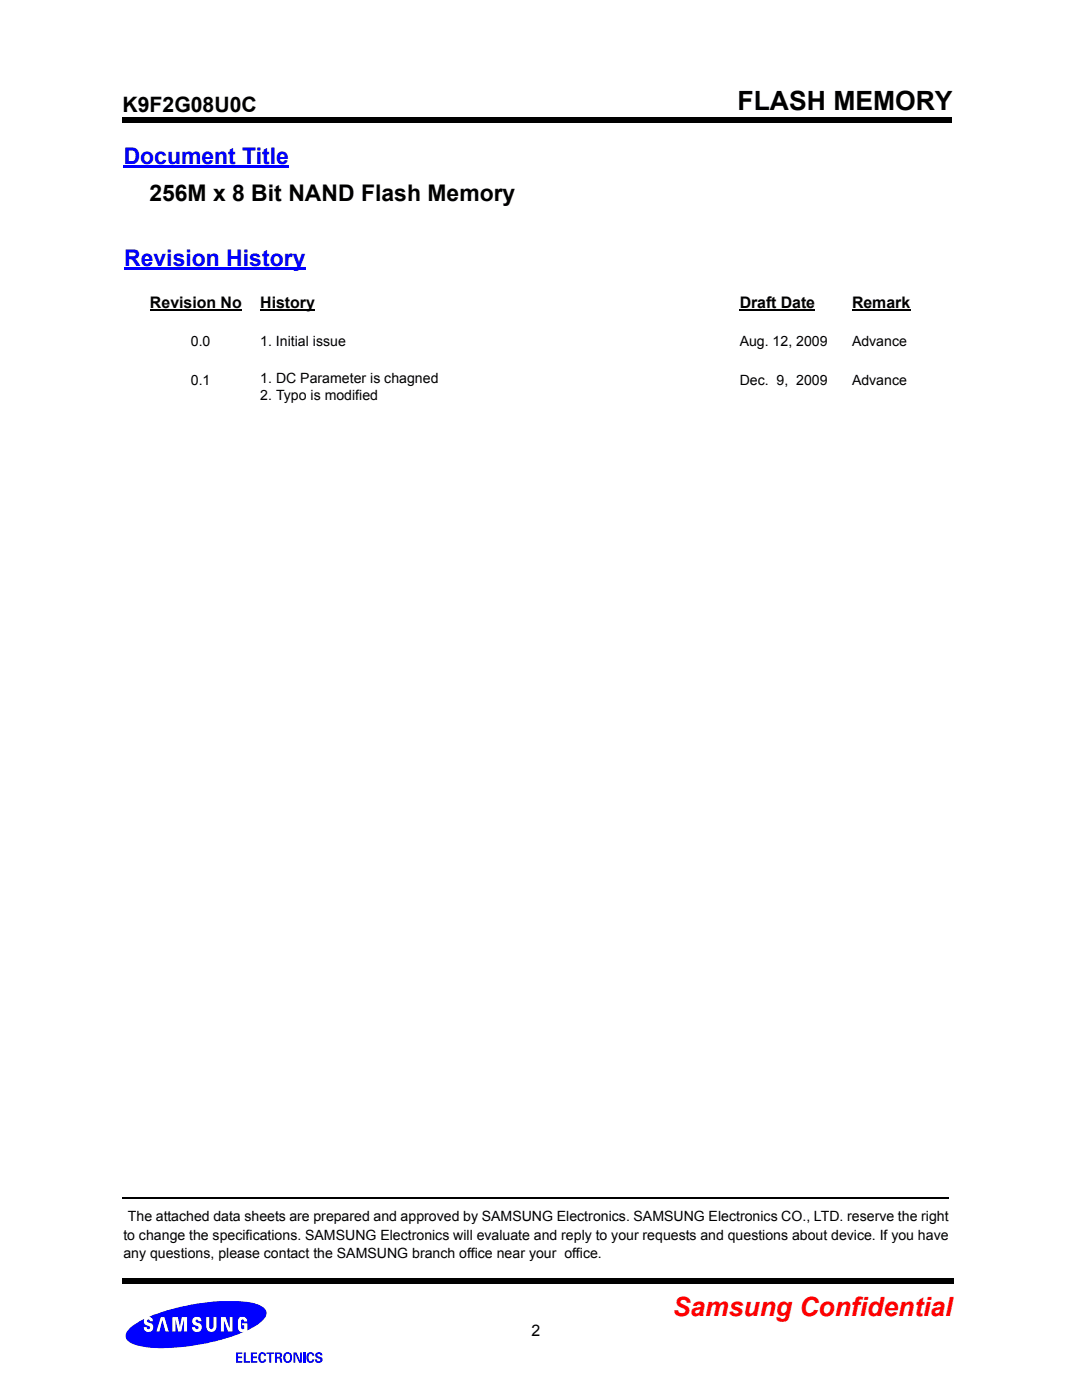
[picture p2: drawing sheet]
<svg xmlns="http://www.w3.org/2000/svg" width="216mm" height="279mm" viewBox="0 0 216 279" stroke-linecap="round" stroke-linejoin="round" font-family="sans-serif">
<defs><g id="words">
<text font-size="5.3" x="147.2" y="21.9">FLASH MEMORY</text>
<text font-size="5.3" fill="#f00" x="134.2" y="262.6">Samsung Confidential</text>
<g font-size="4.6" fill="#00f">
<text x="24.7" y="32.8">Document Title</text>
<text x="24.8" y="53">Revision History</text>
</g>
<text font-size="4.6" x="29.8" y="40.1">256M x 8 Bit NAND Flash Memory</text>
<text font-size="4.2" x="24.4" y="22.3">K9F2G08U0C</text>
<g font-size="3.2">
<text x="29.9" y="61.5">Revision No</text>
<text x="51.9" y="61.5">History</text>
<text x="147.6" y="61.5">Draft Date</text>
<text x="170" y="61.5">Remark</text>
<text x="106" y="266.6">2</text>
</g>
<g font-size="2.8">
<text x="38.1" y="69">0.0</text>
<text x="51.9" y="69">1. Initial issue</text>
<text x="147.6" y="69">Aug. 12, 2009</text>
<text x="170" y="69">Advance</text>
<text x="38.1" y="76.8">0.1</text>
<text x="51.9" y="76.4">1. DC Parameter is chagned</text>
<text x="147.6" y="76.8">Dec. 9, 2009</text>
<text x="170" y="76.8">Advance</text>
<text x="51.9" y="79.9">2. Typo is modified</text>
<text x="25.5" y="243.7">The attached data sheets are prepared and approved by SAMSUNG</text>
<text x="111.1" y="243.7">Electronics. SAMSUNG Electronics CO., LTD. reserve the right</text>
<text x="24.6" y="247.5">to change the specifications. SAMSUNG Electronics will evaluate and reply to your requests and questions about device. If you have</text>
<text x="24.6" y="251">any questions, please contact the SAMSUNG branch office near your office.</text>
</g>
</g></defs>
<g fill="#00f">
<path d="M25.9 265.1a1.68 1.68 0 0 0-.8 1.7 1.68 1.68 0 0 0 1.3 1.4 19.2 19.2 0 0 0 8.6 .7l3.4-.3 3-.5 4.4-1.2 2.9-1.1h-.1a.88 .88 0 0 1-1.1-.9v-1.2l.2-.7 .3-.2h.6l.5 .2 .2 .7h-.6l-.2-.4-.3 .1v1.7l.1 .2 .4-.1v-.7h-.4v-.4h1.1v1.4l.8-.5a5.1 5.1 0 0 0 2.9-2.7 2.17 2.17 0 0 0-2-2.1l-1.6-.4-2-.1a29.9 29.9 0 0 0-6.3 .2l-3.1 .5-3 .6-4.2 1.3-1.2 .5a.77 .77 0 0 1 .8 .9h-.6a.31 .31 0 0 0-.3-.4 .31 .31 0 0 0-.3 .4 .31 .31 0 0 0 .4 .3 .98 .98 0 0 1 .9 1 .98 .98 0 0 1-1.1 .9 .98 .98 0 0 1-.9-1h.7l.2 .4 .3-.1a.4 .4 0 0 0 0-.5 .4 .4 0 0 0-.4-.2 .89 .89 0 0 1-.6-1.3l-.9 .5zM32.1 262.8h.7l.9 2.9h-.7l-.6-2.3-.6 2.3h-.6zM34.4 262.8h1.1l.4 2 .4-2h1v2.9h-.6v-2.4l-.5 2.4h-.7l-.5-2.4v2.4h-.6zM38.5 263.1a.96 .96 0 0 1 1.1-.3 .96 .96 0 0 1 .6 .9h-.6a.3 .3 0 0 0-.2-.3 .3 .3 0 0 0-.3 .1h-.1a.68 .68 0 0 0 .8 .6 .97 .97 0 0 1-.1 1.7 .97 .97 0 0 1-1.4-.9h.6l.3 .4 .3-.1a.27 .27 0 0 0 .2-.3 .27 .27 0 0 0-.2-.2 1 1 0 0 1-1-.5 1 1 0 0 1 0-1.1zM41.1 262.8h.7v2.1l.2 .3a.45 .45 0 0 0 .6-.4v-2h.6v1.9a1.02 1.02 0 0 1-1 1.1 1.02 1.02 0 0 1-1.1-1.1zM44.1 262.8h.9l.8 2.2v-2.2h.6v2.9h-.9l-.8-2.2v2.2h-.6zM47.1 269.9h1.2v.3h-.8v.5h.8v.4h-.8v.5h.8v.3h-1.2z" fill-rule="evenodd"/>
<path d="M48.6 269.9h.4v1.7h.9v.3h-1.3z" fill-rule="evenodd"/>
<path d="M50.1 269.9h1.2v.3h-.8v.5h.7v.4h-.7v.5h.9v.3h-1.3z" fill-rule="evenodd"/>
<path d="M51.8 270a.77 .77 0 0 1 .8-.1 .77 .77 0 0 1 .5 .7h-.4a.31 .31 0 0 0-.3-.4 .31 .31 0 0 0-.4 .2v.7a.38 .38 0 0 0 .2 .5 .38 .38 0 0 0 .5-.2v-.1h.4a.82 .82 0 0 1-1 .7 .82 .82 0 0 1-.6-1.1l.1-.4z" fill-rule="evenodd"/>
<path d="M53.2 269.9h1.5v.3h-.6v1.7h-.4v-1.7h-.5z" fill-rule="evenodd"/>
<path d="M54.9 269.9l1.2 .1 .2 .6-.1 .2-.3 .1a.68 .68 0 0 1 .4 .9l.1 .1h-.5l-.1-.7-.5-.1v.8h-.4zM55.3 270.2v.6h.3a.29 .29 0 0 0 .3-.3 .29 .29 0 0 0-.2-.3z" fill-rule="evenodd"/>
<path d="M56.7 270.2a.96 .96 0 0 1 1.3-.1 .96 .96 0 0 1 .2 1.2 .92 .92 0 0 1-1.2 .6 .92 .92 0 0 1-.5-1.2zM57.2 270.2a.84 .84 0 0 0-.3 .9 .84 .84 0 0 0 .6 .6l.3-.4 .1-.6-.2-.5z" fill-rule="evenodd"/>
<path d="M58.5 269.9h.7l.7 1.6v-1.6h.3v2h-.5l-.8-1.7v1.7h-.4z" fill-rule="evenodd"/>
</g>
<path d="M60.7 269.9v2" fill="none" stroke="#00f" stroke-width=".4"/>
<g fill="#00f">
<path d="M61.4 270a.77 .77 0 0 1 .9-.1 .77 .77 0 0 1 .4 .7h-.4a.38 .38 0 0 0-.4-.4 .38 .38 0 0 0-.3 .5v.7l.2 .3 .4-.1 .1-.3h.4a.8 .8 0 0 1-.8 .7 .8 .8 0 0 1-.7-.9v-.8z" fill-rule="evenodd"/>
<path d="M63 270.1a.73 .73 0 0 1 .8-.2 .73 .73 0 0 1 .5 .6h-.4l-.1-.3h-.3a.31 .31 0 0 0-.1 .4 .31 .31 0 0 0 .4 .1 .6 .6 0 0 1 .6 .5 .6 .6 0 0 1-.3 .7 .76 .76 0 0 1-.8 .1 .76 .76 0 0 1-.5-.7h.5v.3l.2 .1 .4-.2a.66 .66 0 0 0-.7-.5l-.3-.3z" fill-rule="evenodd"/>
</g>
<path d="M24.5 23.5h.5v1.1h-.5zM25 23.5h165v1.1h-165zM24.5 255.2h.5v1h-.5zM25 255.2h165.3v1h-165.3z" fill="#000"/>
<g fill="#00f">
<path d="M24.7 33h33v.5h-33z"/>
<path d="M24.8 53.3h36.1v.5h-36.1z"/>
</g>
<path d="M24.4 239h.2v.3h-.2z" fill="#000"/>
<path d="M24.6 239.1h164.8" fill="none" stroke="#000" stroke-width=".36"/>
<path d="M29.9 61.8h18.4M51.9 61.8h10.9M147.6 61.8h15M170 61.8h11.6" fill="none" stroke="#000" stroke-width=".34"/>
<use href="#words"/>
</svg>
